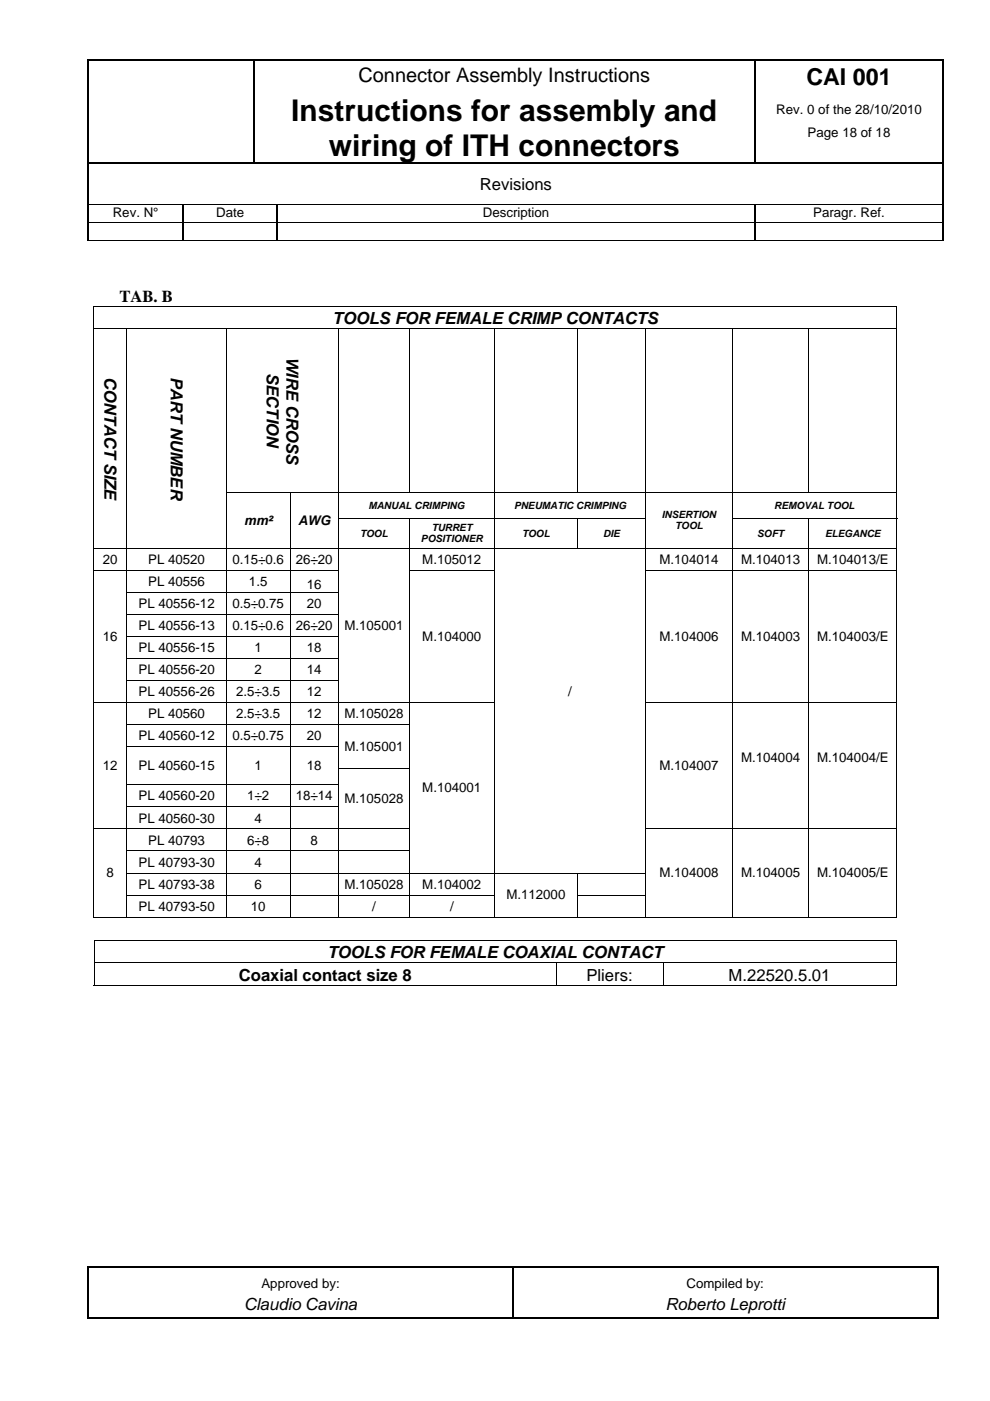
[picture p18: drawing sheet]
<svg xmlns="http://www.w3.org/2000/svg" width="210mm" height="297mm" viewBox="0 0 210 297" stroke-linecap="round" stroke-linejoin="round" font-family="sans-serif">
<defs><g id="words">
<g font-size="6.3">
<text x="61.8" y="25.8">Instructions for assembly and</text>
<text x="69.7" y="33.1">wiring of ITH connectors</text>
</g>
<text font-size="4.9" x="171" y="18.1">CAI 001</text>
<text font-size="4.2" x="76" y="17.4">Connector Assembly Instructions</text>
<g font-size="3.5">
<text x="101.7" y="40.3">Revisions</text>
<text x="25.3" y="64">TAB. B</text>
<text x="70.5" y="68.7">TOOLS FOR FEMALE CRIMP CONTACTS</text>
<text x="60.7" y="75.6" transform="rotate(90 60.7 75.6)">WIRE CROSS</text>
<text x="22.1" y="79.9" transform="rotate(90 22.1 79.9)">CONTACT SIZE</text>
<text x="36.2" y="79.8" transform="rotate(90 36.2 79.8)">PART NUMBER</text>
<text x="56.6" y="79.1" transform="rotate(90 56.6 79.1)">SECTION</text>
<text x="69.4" y="203.1">TOOLS FOR FEMALE COAXIAL CONTACT</text>
<text x="50.6" y="208">Coaxial contact size 8</text>
<text x="124.3" y="208">Pliers:</text>
<text x="154.5" y="208">M.22520.5.01</text>
<text x="51.8" y="277.8">Claudio Cavina</text>
<text x="141.1" y="277.8">Roberto Leprotti</text>
</g>
<g font-size="2.8">
<text x="164.6" y="24.1">Rev. 0 of the 28/10/2010</text>
<text x="171.2" y="29.1">Page 18 of 18</text>
<text x="23.9" y="46.1">Rev. N°</text>
<text x="45.8" y="46.1">Date</text>
<text x="102.4" y="46.1">Description</text>
<text x="172.4" y="46.1">Paragr. Ref.</text>
<text x="51.8" y="111.2">mm²</text>
<text x="63.2" y="111.2">AWG</text>
<text x="21.8" y="119.5">20</text>
<text x="31.4" y="119.5">PL 40520</text>
<text x="49.3" y="119.5">0.15÷0.6</text>
<text x="62.7" y="119.5">26÷20</text>
<text x="89.5" y="119.5">M.105012</text>
<text x="139.8" y="119.5">M.104014</text>
<text x="157.1" y="119.5">M.104013</text>
<text x="173.2" y="119.5">M.104013/E</text>
<text x="31.4" y="124.2">PL 40556</text>
<text x="52.8" y="124.2">1.5</text>
<text x="65.1" y="124.9">16</text>
<text x="29.4" y="128.9">PL 40556-12</text>
<text x="49.3" y="128.9">0.5÷0.75</text>
<text x="65.1" y="128.9">20</text>
<text x="21.8" y="135.8">16</text>
<text x="29.4" y="133.6">PL 40556-13</text>
<text x="49.3" y="133.6">0.15÷0.6</text>
<text x="62.7" y="133.6">26÷20</text>
<text x="73" y="133.5">M.105001</text>
<text x="89.5" y="135.8">M.104000</text>
<text x="139.8" y="135.8">M.104006</text>
<text x="157.1" y="135.8">M.104003</text>
<text x="173.2" y="135.8">M.104003/E</text>
<text x="29.4" y="138.3">PL 40556-15</text>
<text x="29.4" y="142.9">PL 40556-20</text>
<text x="54" y="138.3">1</text>
<text x="54" y="142.9">2</text>
<text x="65.1" y="138.3">18</text>
<text x="65.1" y="142.9">14</text>
<text x="29.4" y="147.6">PL 40556-26</text>
<text x="50.1" y="147.6">2.5÷3.5</text>
<text x="65.1" y="147.6">12</text>
<text x="120.5" y="147.5">/</text>
<text x="31.4" y="152.3">PL 40560</text>
<text x="50.1" y="152.3">2.5÷3.5</text>
<text x="65.1" y="152.3">12</text>
<text x="73" y="152.3">M.105028</text>
<text x="29.4" y="157">PL 40560-12</text>
<text x="49.3" y="157">0.5÷0.75</text>
<text x="65.1" y="157">20</text>
<text x="73" y="159.2">M.105001</text>
<text x="157.1" y="161.6">M.104004</text>
<text x="173.2" y="161.6">M.104004/E</text>
<text x="21.8" y="163.2">12</text>
<text x="29.4" y="163.2">PL 40560-15</text>
<text x="54" y="163.2">1</text>
<text x="65.1" y="163.2">18</text>
<text x="89.5" y="167.9">M.104001</text>
<text x="139.8" y="163.2">M.104007</text>
<text x="29.4" y="169.7">PL 40560-20</text>
<text x="52.4" y="169.7">1÷2</text>
<text x="62.7" y="169.7">18÷14</text>
<text x="73" y="170.3">M.105028</text>
<text x="29.4" y="174.4">PL 40560-30</text>
<text x="31.4" y="179.1">PL 40793</text>
<text x="52.4" y="179.1">6÷8</text>
<text x="54" y="174.4">4</text>
<text x="65.8" y="179.1">8</text>
<text x="22.6" y="186">8</text>
<text x="29.4" y="183.7">PL 40793-30</text>
<text x="54" y="183.7">4</text>
<text x="139.8" y="186">M.104008</text>
<text x="157.1" y="186">M.104005</text>
<text x="173.2" y="186">M.104005/E</text>
<text x="29.4" y="188.4">PL 40793-38</text>
<text x="54" y="188.4">6</text>
<text x="73" y="188.4">M.105028</text>
<text x="89.5" y="188.4">M.104002</text>
<text x="107.4" y="190.7">M.112000</text>
<text x="29.4" y="193.1">PL 40793-50</text>
<text x="53.2" y="193.1">10</text>
<text x="78.9" y="193.1">/</text>
<text x="95.4" y="193.1">/</text>
<text x="55.4" y="273">Approved by:</text>
<text x="145.5" y="273">Compiled by:</text>
</g>
<g font-size="2.1">
<text x="78.1" y="107.8">MANUAL CRIMPING</text>
<text x="109" y="107.8">PNEUMATIC CRIMPING</text>
<text x="164.2" y="107.8">REMOVAL TOOL</text>
<text x="76.3" y="113.8">TOOL</text>
<text x="91.5" y="112.6">TURRET</text>
<text x="110.7" y="113.8">TOOL</text>
<text x="127.9" y="113.8">DIE</text>
<text x="140.3" y="109.7">INSERTION</text>
<text x="143.2" y="112.2">TOOL</text>
<text x="160.5" y="113.8">SOFT</text>
<text x="174.9" y="113.8">ELEGANCE</text>
<text x="89.3" y="115">POSITIONER</text>
</g>
</g></defs>
<g fill="#000">
<path d="M18.6 12.5h.3v.3h-.3zM53.7 12.5h.3v.3h-.3zM159.9 12.5h.2v.3h-.2zM199.9 12.5h.3v.3h-.3zM199.9 12.5h.3v.2h-.3zM18.6 34.4h.3v.3h-.3zM199.9 34.4h.3v.3h-.3zM19.8 64.8h.2v.2h-.2zM190.1 64.8h.1v.2h-.1zM19.8 104.3h.2v.2h-.2zM19.8 109.8h.2v.2h-.2zM26.8 104.3h.2v.2h-.2z"/>
<path d="M26.8 109.8h.2v.2h-.2zM48 109.8h.1v.2h-.1zM61.4 109.8h.2v.2h-.2zM136.8 109.8h.2v.2h-.2zM19.8 125.5h.2v.2h-.2zM19.8 130.2h.2v.1h-.2zM19.8 134.9h.2v.1h-.2zM19.8 139.5h.2v.2h-.2zM86.7 125.5h.2v.2h-.2zM86.7 130.2h.2v.1h-.2zM86.7 134.9h.2v.1h-.2zM86.7 139.5h.2v.2h-.2z"/>
<path d="M104.7 125.5h.2v.2h-.2zM104.7 130.2h.2v.1h-.2zM104.7 134.9h.2v.1h-.2zM104.7 139.5h.2v.2h-.2zM136.8 125.5h.2v.2h-.2zM136.8 130.2h.2v.1h-.2zM136.8 134.9h.2v.1h-.2zM136.8 139.5h.2v.2h-.2zM155.2 125.5h.1v.2h-.1zM155.2 130.2h.1v.1h-.1zM155.2 134.9h.1v.1h-.1zM155.2 139.5h.1v.2h-.1z"/>
<path d="M171.4 125.5h.2v.2h-.2zM171.4 130.2h.2v.1h-.2zM171.4 134.9h.2v.1h-.2zM171.4 139.5h.2v.2h-.2zM190.1 125.5h.1v.2h-.1zM190.1 130.2h.1v.1h-.1zM190.1 134.9h.1v.1h-.1zM190.1 139.5h.1v.2h-.1zM19.8 144.2h.2v.2h-.2zM19.8 153.5h.2v.2h-.2zM19.8 158.2h.2v.2h-.2zM86.7 144.2h.2v.2h-.2z"/>
<path d="M86.7 158.2h.2v.2h-.2zM104.7 144.2h.2v.2h-.2zM104.7 153.5h.2v.2h-.2zM104.7 158.2h.2v.2h-.2zM136.8 144.2h.2v.2h-.2zM136.8 153.5h.2v.2h-.2zM136.8 158.2h.2v.2h-.2zM155.2 144.2h.1v.2h-.1zM155.2 153.5h.1v.2h-.1zM155.2 158.2h.1v.2h-.1zM171.4 144.2h.2v.2h-.2zM171.4 153.5h.2v.2h-.2z"/>
<path d="M171.4 158.2h.2v.2h-.2zM190.1 144.2h.1v.2h-.1zM190.1 153.5h.1v.2h-.1zM190.1 158.2h.1v.2h-.1zM19.8 162.9h.2v.2h-.2zM19.8 166.3h.2v.2h-.2zM19.8 171h.2v.2h-.2zM26.8 162.9h.2v.2h-.2zM48 162.9h.1v.2h-.1zM61.4 162.9h.2v.2h-.2zM86.7 166.3h.2v.2h-.2zM86.7 171h.2v.2h-.2z"/>
<path d="M104.7 162.9h.2v.2h-.2zM104.7 166.3h.2v.2h-.2zM104.7 171h.2v.2h-.2zM104.7 175.7h.2v.1h-.2zM136.8 162.9h.2v.2h-.2zM136.8 166.3h.2v.2h-.2zM136.8 171h.2v.2h-.2zM155.2 162.9h.1v.2h-.1zM155.2 166.3h.1v.2h-.1zM155.2 171h.1v.2h-.1zM171.4 162.9h.2v.2h-.2zM171.4 166.3h.2v.2h-.2z"/>
<path d="M171.4 171h.2v.2h-.2zM190.1 162.9h.1v.2h-.1zM190.1 166.3h.1v.2h-.1zM190.1 171h.1v.2h-.1zM19.8 180.3h.2v.2h-.2zM19.8 185h.2v.2h-.2zM19.8 189.7h.2v.2h-.2zM19.9 199.4h.2v.2h-.2zM104.7 180.3h.2v.2h-.2zM122.4 189.7h.1v.2h-.1zM136.8 180.3h.2v.2h-.2zM136.8 185h.2v.2h-.2z"/>
<path d="M136.8 189.7h.2v.2h-.2zM155.2 180.3h.1v.2h-.1zM155.2 185h.1v.2h-.1zM155.2 189.7h.1v.2h-.1zM171.4 180.3h.2v.2h-.2zM171.4 185h.2v.2h-.2zM171.4 189.7h.2v.2h-.2zM189.9 199.4h.2v.2h-.2zM190.1 180.3h.1v.2h-.1zM190.1 185h.1v.2h-.1zM190.1 189.7h.1v.2h-.1zM190.1 194.4h.1v.1h-.1z"/>
<path d="M189.9 208.8h.2v.1h-.2zM18.6 268.5h.3v.2h-.3zM108.6 268.5h.3v.2h-.3zM198.6 268.5h.3v.2h-.3zM198.6 279.4h.3v.2h-.3z"/>
</g>
<g fill="none" stroke="#000" stroke-width=".25">
<path d="M18.6 12.6h35.1M18.8 12.8v21.6M53.8 12.8v21.6M54 12.6h105.9M160 12.8v21.6M160.1 12.6h39.8M200 12.8v21.6M18.8 34.7v8.7M18.9 34.6h181M200 34.7v8.7M18.8 43.5v3.7M18.8 47.2v3.7"/>
<path d="M38.8 43.5v3.7M38.8 47.2v3.7M58.8 43.5v3.7M58.8 47.2v3.7M160 43.5v3.7M160 47.2v3.7M200 43.5v3.7M200 47.2v3.8M18.6 268.6h90M18.6 279.5h90M18.8 268.7v10.9M108.8 268.7v10.9"/>
<path d="M108.9 268.6h89.7M108.9 279.5h89.7M198.8 268.7v10.9"/>
</g>
<g fill="none" stroke="#000" stroke-width=".21">
<path d="M18.6 43.5h181.6M18.6 47.2h181.6M18.6 51h181.3M19.8 64.9h170.4M19.8 69.6h170.4M19.9 65v4.5M19.9 69.6v34.7M26.9 69.6v34.7M48 69.6v34.7M71.8 69.6v34.7M86.8 69.6v34.7M104.8 69.6v34.7"/>
<path d="M122.4 69.6v34.7M136.9 69.6v34.7M155.3 69.6v34.7M171.5 69.6v34.7M190.1 65v4.5M190.1 69.6v34.7M19.8 116.2h170.4M19.9 104.5v5.3M19.9 110v6.1M19.9 116.3v4.5M26.9 104.5v5.3M26.9 110v6.1"/>
<path d="M26.9 116.3v4.5M48 104.4h142.2M48 104.5v5.3M48 110v6.1M48 116.3v4.5M61.5 104.5v5.3M61.5 110v6.1M61.5 116.3v4.5M71.7 109.9h65.1M71.8 104.5v5.3M71.8 110v6.1M71.8 116.3v4.5"/>
<path d="M86.8 110v6.1M86.8 116.3v4.5M104.8 104.5v5.3M104.8 110v6.1M104.8 116.3v4.5M122.4 110v6.1M136.9 104.5v5.3M136.9 110v6.1M136.9 116.3v4.5M155.2 109.9h35M155.3 104.5v5.3M155.3 110v6.1"/>
<path d="M155.3 116.3v4.5M171.5 110v6.1M171.5 116.3v4.5M190.1 104.5v5.3M190.1 110v6.1M190.1 116.3v4.5M19.8 120.9h52.1M19.9 121v4.5M19.9 125.7v4.5M19.9 130.3v4.6M19.9 135v4.5M19.9 139.7v4.5"/>
<path d="M26.8 125.6h45.1M26.8 130.3h45.1M26.8 134.9h45.1M26.8 139.6h45.1M26.9 121v4.5M26.9 125.7v4.5M26.9 130.3v4.6M26.9 135v4.5M26.9 139.7v4.5M48 121v4.5M48 125.7v4.5M48 130.3v4.6"/>
<path d="M48 135v4.5M48 139.7v4.5M61.5 121v4.5M61.5 125.7v4.5M61.5 130.3v4.6M61.5 135v4.5M61.5 139.7v4.5M71.8 121v4.5M71.8 125.7v4.5M71.8 130.3v4.6M71.8 135v4.5M71.8 139.7v4.5"/>
<path d="M86.7 120.9h18.2M86.8 121v4.5M86.8 125.7v4.5M86.8 130.3v4.6M86.8 135v4.5M86.8 139.7v4.5M104.8 121v4.5M104.8 125.7v4.5M104.8 130.3v4.6M104.8 135v4.5M104.8 139.7v4.5M136.8 120.9h53.4"/>
<path d="M136.9 121v4.5M136.9 125.7v4.5M136.9 130.3v4.6M136.9 135v4.5M136.9 139.7v4.5M155.3 121v4.5M155.3 125.7v4.5M155.3 130.3v4.6M155.3 135v4.5M155.3 139.7v4.5M171.5 121v4.5M171.5 125.7v4.5"/>
<path d="M171.5 130.3v4.6M171.5 135v4.5M171.5 139.7v4.5M190.1 121v4.5M190.1 125.7v4.5M190.1 130.3v4.6M190.1 135v4.5M190.1 139.7v4.5M19.8 148.9h85.1M19.9 144.4v4.5M19.9 149v4.5M19.9 153.7v4.5"/>
<path d="M19.9 158.4v4.5M26.8 144.3h45.1M26.8 153.6h60.1M26.8 158.3h45.1M26.9 144.4v4.5M26.9 149v4.5M26.9 153.7v4.5M26.9 158.4v4.5M48 144.4v4.5M48 149v4.5M48 153.7v4.5M48 158.4v4.5"/>
<path d="M61.5 144.4v4.5M61.5 149v4.5M61.5 153.7v4.5M61.5 158.4v4.5M71.8 144.4v4.5M71.8 149v4.5M71.8 153.7v4.5M71.8 158.4v4.5M86.8 144.4v4.5M86.8 149v4.5M86.8 153.7v4.5M86.8 158.4v4.5"/>
<path d="M104.8 144.4v4.5M104.8 149v4.5M104.8 153.7v4.5M104.8 158.4v4.5M136.8 148.9h53.4M136.9 144.4v4.5M136.9 149v4.5M136.9 153.7v4.5M136.9 158.4v4.5M155.3 144.4v4.5M155.3 149v4.5M155.3 153.7v4.5"/>
<path d="M155.3 158.4v4.5M171.5 144.4v4.5M171.5 149v4.5M171.5 153.7v4.5M171.5 158.4v4.5M190.1 144.4v4.5M190.1 149v4.5M190.1 153.7v4.5M190.1 158.4v4.5M19.8 175.7h67.1M19.9 163.1v3.2M19.9 166.5v4.5"/>
<path d="M19.9 171.2v4.5M19.9 175.8v4.5M26.8 166.4h45.1M26.8 171.1h45.1M26.9 163.1v3.2M26.9 166.5v4.5M26.9 171.2v4.5M26.9 175.8v4.5M48 163.1v3.2M48 166.5v4.5M48 171.2v4.5M48 175.8v4.5"/>
<path d="M61.5 163.1v3.2M61.5 166.5v4.5M61.5 171.2v4.5M61.5 175.8v4.5M71.7 163h15.2M71.8 163.1v3.2M71.8 166.5v4.5M71.8 171.2v4.5M71.8 175.8v4.5M86.8 163.1v3.2M86.8 166.5v4.5M86.8 171.2v4.5"/>
<path d="M86.8 175.8v4.5M104.8 163.1v3.2M104.8 166.5v4.5M104.8 171.2v4.5M104.8 175.8v4.5M136.8 175.7h53.4M136.9 163.1v3.2M136.9 166.5v4.5M136.9 171.2v4.5M136.9 175.8v4.5M155.3 163.1v3.2M155.3 166.5v4.5"/>
<path d="M155.3 171.2v4.5M155.3 175.8v4.5M171.5 163.1v3.2M171.5 166.5v4.5M171.5 171.2v4.5M171.5 175.8v4.5M190.1 163.1v3.2M190.1 166.5v4.5M190.1 171.2v4.5M190.1 175.8v4.5M19.8 194.5h7M19.9 180.5v4.5"/>
<path d="M19.9 185.2v4.5M19.9 189.9v4.6M19.9 199.5h170.2M20 199.6v4.5M26.8 180.4h60.1M26.8 189.8h78.1M26.9 180.5v4.5M26.9 185.2v4.5M26.9 189.9v4.6M27 194.5h21M48 180.5v4.5M48 185.2v4.5"/>
<path d="M48 189.9v4.6M48.1 194.5h13.3M61.5 180.5v4.5M61.5 185.2v4.5M61.5 189.9v4.6M61.6 194.5h10.1M71.8 180.5v4.5M71.8 185.2v4.5M71.8 189.9v4.6M71.9 194.5h14.8M86.8 180.5v4.5M86.8 185.2v4.5"/>
<path d="M86.8 189.9v4.6M86.9 194.5h17.8M104.8 180.5v4.5M104.8 185.2v4.5M104.8 189.9v4.6M104.9 194.5h17.5M122.4 185.2v4.5M122.4 189.9v4.6M122.5 189.8h14.3M122.5 194.5h14.3M136.8 185.1h-110M136.9 180.5v4.5"/>
<path d="M136.9 185.2v4.5M136.9 189.9v4.6M137 194.5h18.2M155.3 180.5v4.5M155.3 185.2v4.5M155.3 189.9v4.6M155.3 194.5h16.1M171.5 180.5v4.5M171.5 185.2v4.5M171.5 189.9v4.6M171.6 194.5h18.5M190 199.6v4.5"/>
<path d="M190.1 180.5v4.5M190.1 185.2v4.5M190.1 189.9v4.6M19.9 204.2h170.2M19.9 208.9h98M20 204.3v4.6M117.9 204.3v4.6M118 208.9h22.5M140.6 204.3v4.6M140.7 208.9h49.2M190 204.3v4.6"/>
</g>
<use href="#words"/>
</svg>
